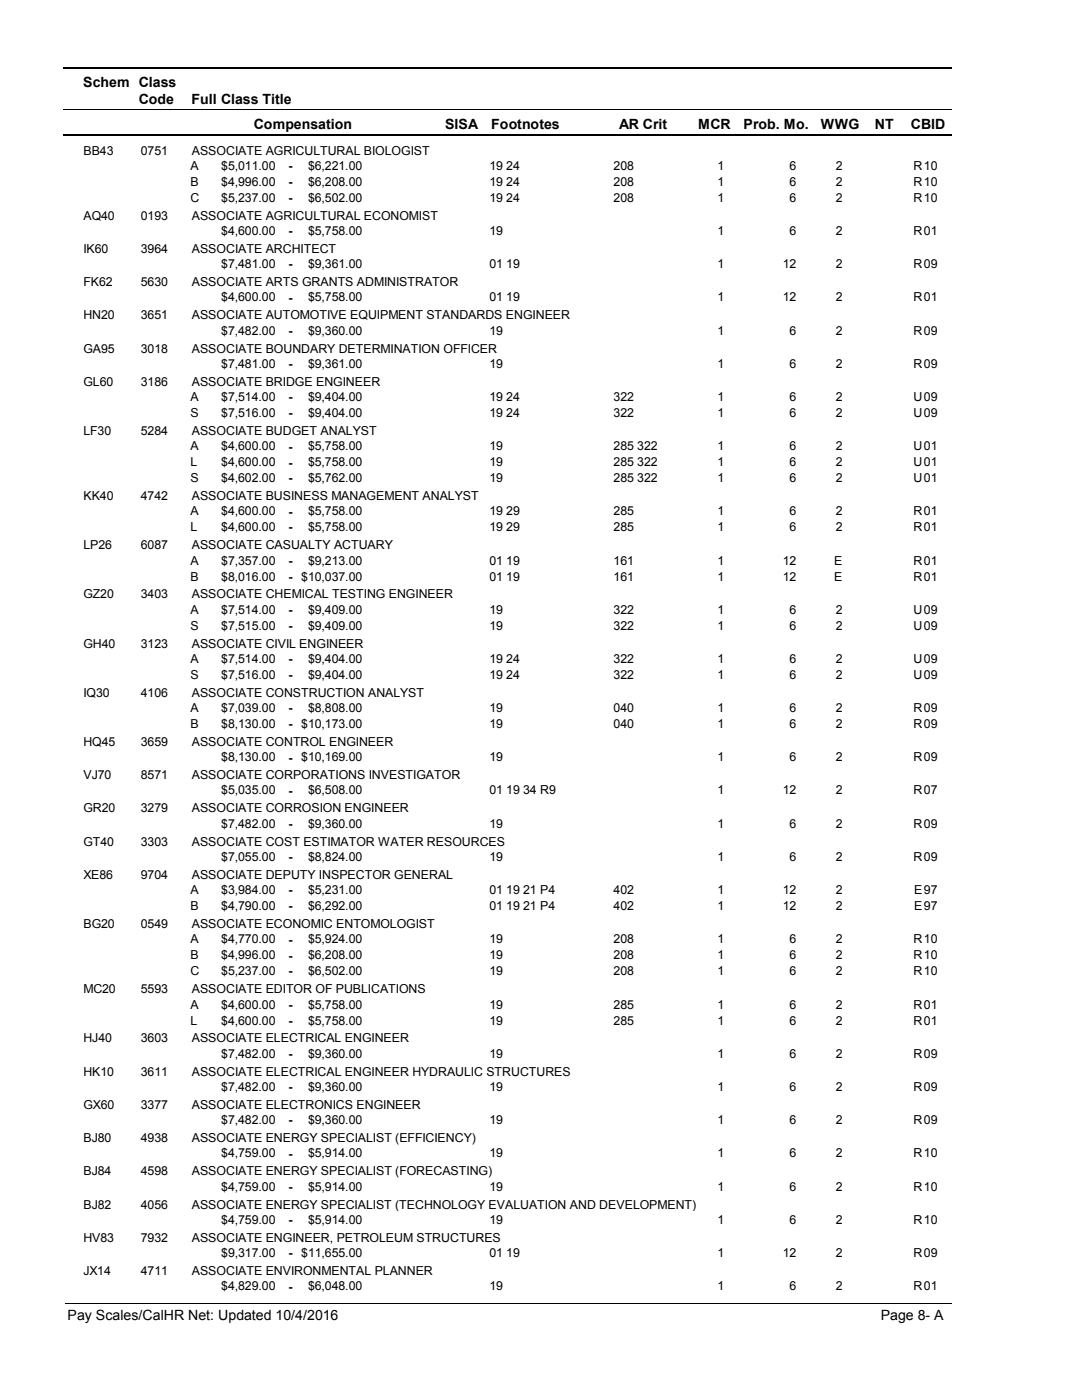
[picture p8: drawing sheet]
<svg xmlns="http://www.w3.org/2000/svg" width="216mm" height="279mm" viewBox="0 0 216 279" stroke-linecap="round" stroke-linejoin="round" font-family="sans-serif">
<defs><g id="words">
<g font-size="2.8">
<text x="16.6" y="17.3">Schem Class</text>
<text x="27.7" y="20.7">Code</text>
<text x="38.2" y="20.7">Full Class Title</text>
<text x="50.6" y="25.7">Compensation</text>
<text x="88.7" y="25.7">SISA</text>
<text x="98" y="25.7">Footnotes</text>
<text x="123.5" y="25.7">AR Crit</text>
<text x="139.2" y="25.7">MCR</text>
<text x="148.3" y="25.7">Prob. Mo.</text>
<text x="163.7" y="25.7">WWG</text>
<text x="174.5" y="25.7">NT</text>
<text x="181.6" y="25.7">CBID</text>
<text x="13.5" y="263.5">Pay Scales/CalHR Net: Updated 10/4/2016</text>
<text x="175.6" y="263.5">Page 8- A</text>
</g>
<g font-size="2.5">
<text x="16.6" y="30.8">BB43</text>
<text x="28.1" y="30.8">0751</text>
<text x="38" y="33.9">A</text>
<text x="38.2" y="30.8">ASSOCIATE AGRICULTURAL BIOLOGIST</text>
<text x="44.1" y="33.9">$5,011.00</text>
<text x="57.5" y="33.9">-</text>
<text x="61.4" y="33.9">$6,221.00</text>
<text x="97.6" y="33.9">19 24</text>
<text x="122.4" y="33.9">208</text>
<text x="143.1" y="33.9">1</text>
<text x="157.5" y="33.9">6</text>
<text x="166.6" y="33.9">2</text>
<text x="182.2" y="33.9">R</text>
<text x="184.2" y="33.9">10</text>
<text x="38" y="37.1">B</text>
<text x="38" y="40.3">C</text>
<text x="44.1" y="37.1">$4,996.00</text>
<text x="44.1" y="40.3">$5,237.00</text>
<text x="57.5" y="37.1">-</text>
<text x="57.5" y="40.3">-</text>
<text x="61.4" y="37.1">$6,208.00</text>
<text x="61.4" y="40.3">$6,502.00</text>
<text x="97.6" y="37.1">19 24</text>
<text x="97.6" y="40.3">19 24</text>
<text x="122.4" y="37.1">208</text>
<text x="122.4" y="40.3">208</text>
<text x="143.1" y="37.1">1</text>
<text x="143.1" y="40.3">1</text>
<text x="157.5" y="37.1">6</text>
<text x="157.5" y="40.3">6</text>
<text x="166.6" y="37.1">2</text>
<text x="166.6" y="40.3">2</text>
<text x="182.2" y="37.1">R</text>
<text x="182.2" y="40.3">R</text>
<text x="184.2" y="37.1">10</text>
<text x="184.2" y="40.3">10</text>
<text x="16.6" y="43.8">AQ40</text>
<text x="28.1" y="43.8">0193</text>
<text x="38.2" y="43.8">ASSOCIATE AGRICULTURAL ECONOMIST</text>
<text x="44.1" y="46.9">$4,600.00</text>
<text x="57.5" y="46.9">-</text>
<text x="61.4" y="46.9">$5,758.00</text>
<text x="97.6" y="46.9">19</text>
<text x="143.1" y="46.9">1</text>
<text x="157.5" y="46.9">6</text>
<text x="166.6" y="46.9">2</text>
<text x="182.2" y="46.9">R</text>
<text x="184.2" y="46.9">01</text>
<text x="16.6" y="50.5">IK60</text>
<text x="28.1" y="50.5">3964</text>
<text x="38.2" y="50.5">ASSOCIATE ARCHITECT</text>
<text x="44.1" y="53.5">$7,481.00</text>
<text x="57.5" y="53.6">-</text>
<text x="61.4" y="53.5">$9,361.00</text>
<text x="97.6" y="53.5">01 19</text>
<text x="143.1" y="53.5">1</text>
<text x="156.1" y="53.5">12</text>
<text x="166.6" y="53.5">2</text>
<text x="182.2" y="53.5">R</text>
<text x="184.2" y="53.5">09</text>
<text x="16.6" y="57.1">FK62</text>
<text x="28.1" y="57.1">5630</text>
<text x="38.2" y="57.1">ASSOCIATE ARTS GRANTS ADMINISTRATOR</text>
<text x="16.6" y="63.8">HN20</text>
<text x="28.1" y="63.8">3651</text>
<text x="38.2" y="63.8">ASSOCIATE AUTOMOTIVE EQUIPMENT STANDARDS ENGINEER</text>
<text x="44.1" y="60.2">$4,600.00</text>
<text x="57.5" y="60.2">-</text>
<text x="61.4" y="60.2">$5,758.00</text>
<text x="97.6" y="60.2">01 19</text>
<text x="143.1" y="60.2">1</text>
<text x="156.1" y="60.2">12</text>
<text x="166.6" y="60.2">2</text>
<text x="182.2" y="60.2">R</text>
<text x="184.2" y="60.2">01</text>
<text x="16.6" y="70.4">GA95</text>
<text x="28.1" y="70.4">3018</text>
<text x="38.2" y="70.4">ASSOCIATE BOUNDARY DETERMINATION OFFICER</text>
<text x="44.1" y="66.8">$7,482.00</text>
<text x="57.5" y="66.9">-</text>
<text x="61.4" y="66.8">$9,360.00</text>
<text x="97.6" y="66.8">19</text>
<text x="143.1" y="66.8">1</text>
<text x="157.5" y="66.8">6</text>
<text x="166.6" y="66.8">2</text>
<text x="182.2" y="66.8">R</text>
<text x="184.2" y="66.8">09</text>
<text x="16.6" y="77">GL60</text>
<text x="28.1" y="77">3186</text>
<text x="38.2" y="77">ASSOCIATE BRIDGE ENGINEER</text>
<text x="44.1" y="73.4">$7,481.00</text>
<text x="57.5" y="73.5">-</text>
<text x="61.4" y="73.4">$9,361.00</text>
<text x="97.6" y="73.4">19</text>
<text x="143.1" y="73.4">1</text>
<text x="157.5" y="73.4">6</text>
<text x="166.6" y="73.4">2</text>
<text x="182.2" y="73.4">R</text>
<text x="184.2" y="73.4">09</text>
<text x="38" y="80.1">A</text>
<text x="38" y="83.3">S</text>
<text x="44.1" y="80.1">$7,514.00</text>
<text x="44.1" y="83.3">$7,516.00</text>
<text x="57.5" y="80.1">-</text>
<text x="57.5" y="83.3">-</text>
<text x="61.4" y="80.1">$9,404.00</text>
<text x="61.4" y="83.3">$9,404.00</text>
<text x="97.6" y="80.1">19 24</text>
<text x="97.6" y="83.3">19 24</text>
<text x="122.4" y="80.1">322</text>
<text x="122.4" y="83.3">322</text>
<text x="143.1" y="80.1">1</text>
<text x="143.1" y="83.3">1</text>
<text x="157.5" y="80.1">6</text>
<text x="157.5" y="83.3">6</text>
<text x="166.6" y="80.1">2</text>
<text x="166.6" y="83.3">2</text>
<text x="182.2" y="80.1">U</text>
<text x="182.2" y="83.3">U</text>
<text x="184.2" y="80.1">09</text>
<text x="184.2" y="83.3">09</text>
<text x="16.6" y="86.8">LF30</text>
<text x="28.1" y="86.8">5284</text>
<text x="38" y="89.9">A</text>
<text x="38.2" y="86.8">ASSOCIATE BUDGET ANALYST</text>
<text x="44.1" y="89.9">$4,600.00</text>
<text x="57.5" y="89.9">-</text>
<text x="61.4" y="89.9">$5,758.00</text>
<text x="97.6" y="89.9">19</text>
<text x="122.4" y="89.9">285 322</text>
<text x="143.1" y="89.9">1</text>
<text x="157.5" y="89.9">6</text>
<text x="166.6" y="89.9">2</text>
<text x="182.2" y="89.9">U</text>
<text x="184.2" y="89.9">01</text>
<text x="38" y="93.1">L</text>
<text x="44.1" y="93.1">$4,600.00</text>
<text x="57.5" y="93.1">-</text>
<text x="61.4" y="93.1">$5,758.00</text>
<text x="97.6" y="93.1">19</text>
<text x="122.4" y="93.1">285 322</text>
<text x="143.1" y="93.1">1</text>
<text x="157.5" y="93.1">6</text>
<text x="166.6" y="93.1">2</text>
<text x="182.2" y="93.1">U</text>
<text x="184.2" y="93.1">01</text>
<text x="16.6" y="99.8">KK40</text>
<text x="28.1" y="99.8">4742</text>
<text x="38" y="96.3">S</text>
<text x="38.2" y="99.8">ASSOCIATE BUSINESS MANAGEMENT ANALYST</text>
<text x="44.1" y="96.3">$4,602.00</text>
<text x="57.5" y="96.3">-</text>
<text x="61.4" y="96.3">$5,762.00</text>
<text x="97.6" y="96.3">19</text>
<text x="122.4" y="96.3">285 322</text>
<text x="143.1" y="96.3">1</text>
<text x="157.5" y="96.3">6</text>
<text x="166.6" y="96.3">2</text>
<text x="182.2" y="96.3">U</text>
<text x="184.2" y="96.3">01</text>
<text x="38" y="102.9">A</text>
<text x="38" y="106">L</text>
<text x="44.1" y="102.9">$4,600.00</text>
<text x="44.1" y="106">$4,600.00</text>
<text x="57.5" y="102.9">-</text>
<text x="57.5" y="106.1">-</text>
<text x="61.4" y="102.9">$5,758.00</text>
<text x="61.4" y="106">$5,758.00</text>
<text x="97.6" y="102.9">19 29</text>
<text x="97.6" y="106">19 29</text>
<text x="122.4" y="102.9">285</text>
<text x="122.4" y="106">285</text>
<text x="143.1" y="102.9">1</text>
<text x="143.1" y="106">1</text>
<text x="157.5" y="102.9">6</text>
<text x="157.5" y="106">6</text>
<text x="166.6" y="102.9">2</text>
<text x="166.6" y="106">2</text>
<text x="182.2" y="102.9">R</text>
<text x="182.2" y="106">R</text>
<text x="184.2" y="102.9">01</text>
<text x="184.2" y="106">01</text>
<text x="16.6" y="109.6">LP26</text>
<text x="28.1" y="109.6">6087</text>
<text x="38" y="112.7">A</text>
<text x="38.2" y="109.6">ASSOCIATE CASUALTY ACTUARY</text>
<text x="44.1" y="112.7">$7,357.00</text>
<text x="57.5" y="112.7">-</text>
<text x="61.4" y="112.7">$9,213.00</text>
<text x="97.6" y="112.7">01 19</text>
<text x="122.4" y="112.7">161</text>
<text x="143.1" y="112.7">1</text>
<text x="156.1" y="112.7">12</text>
<text x="166.3" y="112.7">E</text>
<text x="182.2" y="112.7">R</text>
<text x="184.2" y="112.7">01</text>
<text x="16.6" y="119.5">GZ20</text>
<text x="28.1" y="119.5">3403</text>
<text x="38" y="115.9">B</text>
<text x="38.2" y="119.5">ASSOCIATE CHEMICAL TESTING ENGINEER</text>
<text x="44.1" y="115.9">$8,016.00</text>
<text x="57.5" y="115.9">-</text>
<text x="60.1" y="115.9">$10,037.00</text>
<text x="97.6" y="115.9">01 19</text>
<text x="122.4" y="115.9">161</text>
<text x="143.1" y="115.9">1</text>
<text x="156.1" y="115.9">12</text>
<text x="166.3" y="115.9">E</text>
<text x="182.2" y="115.9">R</text>
<text x="184.2" y="115.9">01</text>
<text x="38" y="122.5">A</text>
<text x="38" y="125.7">S</text>
<text x="44.1" y="122.5">$7,514.00</text>
<text x="44.1" y="125.7">$7,515.00</text>
<text x="57.5" y="122.6">-</text>
<text x="57.5" y="125.7">-</text>
<text x="61.4" y="122.5">$9,409.00</text>
<text x="61.4" y="125.7">$9,409.00</text>
<text x="97.6" y="122.5">19</text>
<text x="97.6" y="125.7">19</text>
<text x="122.4" y="122.5">322</text>
<text x="122.4" y="125.7">322</text>
<text x="143.1" y="122.5">1</text>
<text x="143.1" y="125.7">1</text>
<text x="157.5" y="122.5">6</text>
<text x="157.5" y="125.7">6</text>
<text x="166.6" y="122.5">2</text>
<text x="166.6" y="125.7">2</text>
<text x="182.2" y="122.5">U</text>
<text x="182.2" y="125.7">U</text>
<text x="184.2" y="122.5">09</text>
<text x="184.2" y="125.7">09</text>
<text x="16.6" y="129.3">GH40</text>
<text x="28.1" y="129.3">3123</text>
<text x="38.2" y="129.3">ASSOCIATE CIVIL ENGINEER</text>
<text x="38" y="132.3">A</text>
<text x="38" y="135.5">S</text>
<text x="44.1" y="132.3">$7,514.00</text>
<text x="44.1" y="135.5">$7,516.00</text>
<text x="57.5" y="132.3">-</text>
<text x="57.5" y="135.5">-</text>
<text x="61.4" y="132.3">$9,404.00</text>
<text x="61.4" y="135.5">$9,404.00</text>
<text x="97.6" y="132.3">19 24</text>
<text x="97.6" y="135.5">19 24</text>
<text x="122.4" y="132.3">322</text>
<text x="122.4" y="135.5">322</text>
<text x="143.1" y="132.3">1</text>
<text x="143.1" y="135.5">1</text>
<text x="157.5" y="132.3">6</text>
<text x="157.5" y="135.5">6</text>
<text x="166.6" y="132.3">2</text>
<text x="166.6" y="135.5">2</text>
<text x="182.2" y="132.3">U</text>
<text x="182.2" y="135.5">U</text>
<text x="184.2" y="132.3">09</text>
<text x="184.2" y="135.5">09</text>
<text x="16.6" y="139.1">IQ30</text>
<text x="28.1" y="139.1">4106</text>
<text x="38" y="142.1">A</text>
<text x="38.2" y="139.1">ASSOCIATE CONSTRUCTION ANALYST</text>
<text x="44.1" y="142.1">$7,039.00</text>
<text x="57.5" y="142.2">-</text>
<text x="61.4" y="142.1">$8,808.00</text>
<text x="97.6" y="142.1">19</text>
<text x="122.4" y="142.1">040</text>
<text x="143.1" y="142.1">1</text>
<text x="157.5" y="142.1">6</text>
<text x="166.6" y="142.1">2</text>
<text x="182.2" y="142.1">R</text>
<text x="184.2" y="142.1">09</text>
<text x="16.6" y="148.9">HQ45</text>
<text x="28.1" y="148.9">3659</text>
<text x="38" y="145.3">B</text>
<text x="38.2" y="148.9">ASSOCIATE CONTROL ENGINEER</text>
<text x="44.1" y="145.3">$8,130.00</text>
<text x="57.5" y="145.3">-</text>
<text x="60.1" y="145.3">$10,173.00</text>
<text x="97.6" y="145.3">19</text>
<text x="122.4" y="145.3">040</text>
<text x="143.1" y="145.3">1</text>
<text x="157.5" y="145.3">6</text>
<text x="166.6" y="145.3">2</text>
<text x="182.2" y="145.3">R</text>
<text x="184.2" y="145.3">09</text>
<text x="16.6" y="155.5">VJ70</text>
<text x="28.1" y="155.5">8571</text>
<text x="38.2" y="155.5">ASSOCIATE CORPORATIONS INVESTIGATOR</text>
<text x="44.1" y="152">$8,130.00</text>
<text x="57.5" y="152">-</text>
<text x="60.1" y="152">$10,169.00</text>
<text x="97.6" y="152">19</text>
<text x="143.1" y="152">1</text>
<text x="157.5" y="152">6</text>
<text x="166.6" y="152">2</text>
<text x="182.2" y="152">R</text>
<text x="184.2" y="152">09</text>
<text x="44.1" y="158.6">$5,035.00</text>
<text x="57.5" y="158.6">-</text>
<text x="61.4" y="158.6">$6,508.00</text>
<text x="97.6" y="158.6">01 19 34 R9</text>
<text x="143.1" y="158.6">1</text>
<text x="156.1" y="158.6">12</text>
<text x="166.6" y="158.6">2</text>
<text x="182.2" y="158.6">R</text>
<text x="184.2" y="158.6">07</text>
<text x="16.6" y="162.2">GR20</text>
<text x="28.1" y="162.2">3279</text>
<text x="38.2" y="162.2">ASSOCIATE CORROSION ENGINEER</text>
<text x="44.1" y="165.2">$7,482.00</text>
<text x="57.5" y="165.2">-</text>
<text x="61.4" y="165.2">$9,360.00</text>
<text x="97.6" y="165.2">19</text>
<text x="143.1" y="165.2">1</text>
<text x="157.5" y="165.2">6</text>
<text x="166.6" y="165.2">2</text>
<text x="182.2" y="165.2">R</text>
<text x="184.2" y="165.2">09</text>
<text x="16.6" y="168.8">GT40</text>
<text x="28.1" y="168.8">3303</text>
<text x="38.2" y="168.8">ASSOCIATE COST ESTIMATOR WATER RESOURCES</text>
<text x="44.1" y="171.9">$7,055.00</text>
<text x="57.5" y="171.9">-</text>
<text x="61.4" y="171.9">$8,824.00</text>
<text x="97.6" y="171.9">19</text>
<text x="143.1" y="171.9">1</text>
<text x="157.5" y="171.9">6</text>
<text x="166.6" y="171.9">2</text>
<text x="182.2" y="171.9">R</text>
<text x="184.2" y="171.9">09</text>
<text x="16.6" y="175.4">XE86</text>
<text x="28.1" y="175.4">9704</text>
<text x="38" y="178.5">A</text>
<text x="38.2" y="175.4">ASSOCIATE DEPUTY INSPECTOR GENERAL</text>
<text x="44.1" y="178.5">$3,984.00</text>
<text x="57.5" y="178.5">-</text>
<text x="61.4" y="178.5">$5,231.00</text>
<text x="97.6" y="178.5">01 19 21 P4</text>
<text x="122.4" y="178.5">402</text>
<text x="143.1" y="178.5">1</text>
<text x="156.1" y="178.5">12</text>
<text x="166.6" y="178.5">2</text>
<text x="182.3" y="178.5">E</text>
<text x="184.2" y="178.5">97</text>
<text x="16.6" y="185.2">BG20</text>
<text x="28.1" y="185.2">0549</text>
<text x="38" y="181.7">B</text>
<text x="38.2" y="185.2">ASSOCIATE ECONOMIC ENTOMOLOGIST</text>
<text x="44.1" y="181.7">$4,790.00</text>
<text x="57.5" y="181.7">-</text>
<text x="61.4" y="181.7">$6,292.00</text>
<text x="97.6" y="181.7">01 19 21 P4</text>
<text x="122.4" y="181.7">402</text>
<text x="143.1" y="181.7">1</text>
<text x="156.1" y="181.7">12</text>
<text x="166.6" y="181.7">2</text>
<text x="182.3" y="181.7">E</text>
<text x="184.2" y="181.7">97</text>
<text x="38" y="188.3">A</text>
<text x="38" y="191.5">B</text>
<text x="44.1" y="188.3">$4,770.00</text>
<text x="44.1" y="191.5">$4,996.00</text>
<text x="57.5" y="188.3">-</text>
<text x="57.5" y="191.5">-</text>
<text x="61.4" y="188.3">$5,924.00</text>
<text x="61.4" y="191.5">$6,208.00</text>
<text x="97.6" y="188.3">19</text>
<text x="97.6" y="191.5">19</text>
<text x="122.4" y="188.3">208</text>
<text x="122.4" y="191.5">208</text>
<text x="143.1" y="188.3">1</text>
<text x="143.1" y="191.5">1</text>
<text x="157.5" y="188.3">6</text>
<text x="157.5" y="191.5">6</text>
<text x="166.6" y="188.3">2</text>
<text x="166.6" y="191.5">2</text>
<text x="182.2" y="188.3">R</text>
<text x="182.2" y="191.5">R</text>
<text x="184.2" y="188.3">10</text>
<text x="184.2" y="191.5">10</text>
<text x="38" y="194.7">C</text>
<text x="44.1" y="194.7">$5,237.00</text>
<text x="57.5" y="194.7">-</text>
<text x="61.4" y="194.7">$6,502.00</text>
<text x="97.6" y="194.7">19</text>
<text x="122.4" y="194.7">208</text>
<text x="143.1" y="194.7">1</text>
<text x="157.5" y="194.7">6</text>
<text x="166.6" y="194.7">2</text>
<text x="182.2" y="194.7">R</text>
<text x="184.2" y="194.7">10</text>
<text x="16.6" y="198.2">MC20</text>
<text x="28.1" y="198.2">5593</text>
<text x="38" y="201.3">A</text>
<text x="38.2" y="198.2">ASSOCIATE EDITOR OF PUBLICATIONS</text>
<text x="44.1" y="201.3">$4,600.00</text>
<text x="57.5" y="201.3">-</text>
<text x="61.4" y="201.3">$5,758.00</text>
<text x="97.6" y="201.3">19</text>
<text x="122.4" y="201.3">285</text>
<text x="143.1" y="201.3">1</text>
<text x="157.5" y="201.3">6</text>
<text x="166.6" y="201.3">2</text>
<text x="182.2" y="201.3">R</text>
<text x="184.2" y="201.3">01</text>
<text x="16.6" y="208.1">HJ40</text>
<text x="28.1" y="208.1">3603</text>
<text x="38" y="204.5">L</text>
<text x="38.2" y="208.1">ASSOCIATE ELECTRICAL ENGINEER</text>
<text x="44.1" y="204.5">$4,600.00</text>
<text x="57.5" y="204.5">-</text>
<text x="61.4" y="204.5">$5,758.00</text>
<text x="97.6" y="204.5">19</text>
<text x="122.4" y="204.5">285</text>
<text x="143.1" y="204.5">1</text>
<text x="157.5" y="204.5">6</text>
<text x="166.6" y="204.5">2</text>
<text x="182.2" y="204.5">R</text>
<text x="184.2" y="204.5">01</text>
<text x="16.6" y="214.7">HK10</text>
<text x="28.1" y="214.7">3611</text>
<text x="38.2" y="214.7">ASSOCIATE ELECTRICAL ENGINEER HYDRAULIC STRUCTURES</text>
<text x="44.1" y="211.1">$7,482.00</text>
<text x="57.5" y="211.1">-</text>
<text x="61.4" y="211.1">$9,360.00</text>
<text x="97.6" y="211.1">19</text>
<text x="143.1" y="211.1">1</text>
<text x="157.5" y="211.1">6</text>
<text x="166.6" y="211.1">2</text>
<text x="182.2" y="211.1">R</text>
<text x="184.2" y="211.1">09</text>
<text x="16.6" y="221.3">GX60</text>
<text x="28.1" y="221.3">3377</text>
<text x="38.2" y="221.3">ASSOCIATE ELECTRONICS ENGINEER</text>
<text x="44.1" y="217.7">$7,482.00</text>
<text x="57.5" y="217.8">-</text>
<text x="61.4" y="217.7">$9,360.00</text>
<text x="97.6" y="217.7">19</text>
<text x="143.1" y="217.7">1</text>
<text x="157.5" y="217.7">6</text>
<text x="166.6" y="217.7">2</text>
<text x="182.2" y="217.7">R</text>
<text x="184.2" y="217.7">09</text>
<text x="16.6" y="228">BJ80</text>
<text x="28.1" y="228">4938</text>
<text x="38.2" y="228">ASSOCIATE ENERGY SPECIALIST (EFFICIENCY)</text>
<text x="44.1" y="224.4">$7,482.00</text>
<text x="57.5" y="224.4">-</text>
<text x="61.4" y="224.4">$9,360.00</text>
<text x="97.6" y="224.4">19</text>
<text x="143.1" y="224.4">1</text>
<text x="157.5" y="224.4">6</text>
<text x="166.6" y="224.4">2</text>
<text x="182.2" y="224.4">R</text>
<text x="184.2" y="224.4">09</text>
<text x="44.1" y="231">$4,759.00</text>
<text x="57.5" y="231">-</text>
<text x="61.4" y="231">$5,914.00</text>
<text x="97.6" y="231">19</text>
<text x="143.1" y="231">1</text>
<text x="157.5" y="231">6</text>
<text x="166.6" y="231">2</text>
<text x="182.2" y="231">R</text>
<text x="184.2" y="231">10</text>
<text x="16.6" y="234.6">BJ84</text>
<text x="28.1" y="234.6">4598</text>
<text x="38.2" y="234.6">ASSOCIATE ENERGY SPECIALIST (FORECASTING)</text>
<text x="44.1" y="237.6">$4,759.00</text>
<text x="57.5" y="237.7">-</text>
<text x="61.4" y="237.6">$5,914.00</text>
<text x="97.6" y="237.6">19</text>
<text x="143.1" y="237.6">1</text>
<text x="157.5" y="237.6">6</text>
<text x="166.6" y="237.6">2</text>
<text x="182.2" y="237.6">R</text>
<text x="184.2" y="237.6">10</text>
<text x="16.6" y="241.2">BJ82</text>
<text x="28.1" y="241.2">4056</text>
<text x="38.2" y="241.2">ASSOCIATE ENERGY SPECIALIST (TECHNOLOGY EVALUATION AND DEVELOPMENT)</text>
<text x="44.1" y="244.3">$4,759.00</text>
<text x="57.5" y="244.3">-</text>
<text x="61.4" y="244.3">$5,914.00</text>
<text x="97.6" y="244.3">19</text>
<text x="143.1" y="244.3">1</text>
<text x="157.5" y="244.3">6</text>
<text x="166.6" y="244.3">2</text>
<text x="182.2" y="244.3">R</text>
<text x="184.2" y="244.3">10</text>
<text x="16.6" y="247.9">HV83</text>
<text x="28.1" y="247.9">7932</text>
<text x="38.2" y="247.9">ASSOCIATE ENGINEER, PETROLEUM STRUCTURES</text>
<text x="44.1" y="250.9">$9,317.00</text>
<text x="57.5" y="250.9">-</text>
<text x="60.1" y="250.9">$11,655.00</text>
<text x="97.6" y="250.9">01 19</text>
<text x="143.1" y="250.9">1</text>
<text x="156.1" y="250.9">12</text>
<text x="166.6" y="250.9">2</text>
<text x="182.2" y="250.9">R</text>
<text x="184.2" y="250.9">09</text>
<text x="16.6" y="254.5">JX14</text>
<text x="28.1" y="254.5">4711</text>
<text x="38.2" y="254.5">ASSOCIATE ENVIRONMENTAL PLANNER</text>
<text x="44.1" y="257.6">$4,829.00</text>
<text x="57.5" y="257.6">-</text>
<text x="61.4" y="257.6">$6,048.00</text>
<text x="97.6" y="257.6">19</text>
<text x="143.1" y="257.6">1</text>
<text x="157.5" y="257.6">6</text>
<text x="166.6" y="257.6">2</text>
<text x="182.2" y="257.6">R</text>
<text x="184.2" y="257.6">01</text>
</g>
</g></defs>
<path d="M12.7 13.5h177.1" fill="none" stroke="#000" stroke-width=".36"/>
<path d="M12.7 21.9h177.1" fill="none" stroke="#000" stroke-width=".2"/>
<path d="M12.7 27h177.1" fill="none" stroke="#000" stroke-width=".35"/>
<g fill="#fff">
<path d="M40.4 31.3h16.2v3h-16.2z" fill-rule="evenodd"/>
<path d="M183.9 31.3h4.1v3h-4.1z" fill-rule="evenodd"/>
<path d="M40.4 34.5h16.2v3h-16.2z" fill-rule="evenodd"/>
<path d="M183.9 34.5h4.1v3h-4.1z" fill-rule="evenodd"/>
<path d="M40.4 37.7h16.2v2.9h-16.2z" fill-rule="evenodd"/>
<path d="M183.9 37.7h4.1v2.9h-4.1z" fill-rule="evenodd"/>
<path d="M40.4 44.3h16.2v3h-16.2z" fill-rule="evenodd"/>
<path d="M183.9 44.3h4.1v3h-4.1z" fill-rule="evenodd"/>
<path d="M40.4 50.9h16.2v3h-16.2z" fill-rule="evenodd"/>
<path d="M183.9 50.9h4.1v3h-4.1z" fill-rule="evenodd"/>
<path d="M40.4 57.6h16.2v2.9h-16.2z" fill-rule="evenodd"/>
<path d="M183.9 57.6h4.1v2.9h-4.1z" fill-rule="evenodd"/>
<path d="M40.4 64.2h16.2v3h-16.2z" fill-rule="evenodd"/>
<path d="M183.9 64.2h4.1v3h-4.1z" fill-rule="evenodd"/>
<path d="M40.4 70.8h16.2v3h-16.2z" fill-rule="evenodd"/>
<path d="M183.9 70.8h4.1v3h-4.1z" fill-rule="evenodd"/>
<path d="M40.4 77.5h16.2v2.9h-16.2z" fill-rule="evenodd"/>
<path d="M183.9 77.5h4.1v2.9h-4.1z" fill-rule="evenodd"/>
<path d="M40.4 80.6h16.2v3h-16.2z" fill-rule="evenodd"/>
<path d="M183.9 80.6h4.1v3h-4.1z" fill-rule="evenodd"/>
<path d="M40.4 87.3h16.2v3h-16.2z" fill-rule="evenodd"/>
<path d="M183.9 87.3h4.1v3h-4.1z" fill-rule="evenodd"/>
<path d="M40.4 90.5h16.2v3h-16.2z" fill-rule="evenodd"/>
<path d="M183.9 90.5h4.1v3h-4.1z" fill-rule="evenodd"/>
<path d="M40.4 93.6h16.2v3h-16.2z" fill-rule="evenodd"/>
<path d="M183.9 93.6h4.1v3h-4.1z" fill-rule="evenodd"/>
<path d="M40.4 100.3h16.2v2.9h-16.2z" fill-rule="evenodd"/>
<path d="M183.9 100.3h4.1v2.9h-4.1z" fill-rule="evenodd"/>
<path d="M40.4 103.4h16.2v3h-16.2z" fill-rule="evenodd"/>
<path d="M183.9 103.4h4.1v3h-4.1z" fill-rule="evenodd"/>
<path d="M40.4 110.1h16.2v3h-16.2z" fill-rule="evenodd"/>
<path d="M183.9 110.1h4.1v3h-4.1z" fill-rule="evenodd"/>
<path d="M40.4 113.3h16.2v2.9h-16.2z" fill-rule="evenodd"/>
<path d="M183.9 113.3h4.1v2.9h-4.1z" fill-rule="evenodd"/>
<path d="M40.4 119.9h16.2v3h-16.2z" fill-rule="evenodd"/>
<path d="M183.9 119.9h4.1v3h-4.1z" fill-rule="evenodd"/>
<path d="M40.4 123.1h16.2v3h-16.2z" fill-rule="evenodd"/>
<path d="M183.9 123.1h4.1v3h-4.1z" fill-rule="evenodd"/>
<path d="M40.4 129.7h16.2v3h-16.2z" fill-rule="evenodd"/>
<path d="M183.9 129.7h4.1v3h-4.1z" fill-rule="evenodd"/>
<path d="M40.4 132.9h16.2v3h-16.2z" fill-rule="evenodd"/>
<path d="M183.9 132.9h4.1v3h-4.1z" fill-rule="evenodd"/>
<path d="M40.4 139.5h16.2v3h-16.2z" fill-rule="evenodd"/>
<path d="M183.9 139.5h4.1v3h-4.1z" fill-rule="evenodd"/>
<path d="M40.4 142.7h16.2v3h-16.2z" fill-rule="evenodd"/>
<path d="M183.9 142.7h4.1v3h-4.1z" fill-rule="evenodd"/>
<path d="M40.4 149.3h16.2v3h-16.2z" fill-rule="evenodd"/>
<path d="M183.9 149.3h4.1v3h-4.1z" fill-rule="evenodd"/>
<path d="M40.4 156h16.2v2.9h-16.2z" fill-rule="evenodd"/>
<path d="M183.9 156h4.1v2.9h-4.1z" fill-rule="evenodd"/>
<path d="M40.4 162.6h16.2v3h-16.2z" fill-rule="evenodd"/>
<path d="M183.9 162.6h4.1v3h-4.1z" fill-rule="evenodd"/>
<path d="M40.4 169.3h16.2v2.9h-16.2z" fill-rule="evenodd"/>
<path d="M183.9 169.3h4.1v2.9h-4.1z" fill-rule="evenodd"/>
<path d="M40.4 175.9h16.2v2.9h-16.2z" fill-rule="evenodd"/>
<path d="M183.9 175.9h4.1v2.9h-4.1z" fill-rule="evenodd"/>
<path d="M40.4 179h16.2v3h-16.2z" fill-rule="evenodd"/>
<path d="M183.9 179h4.1v3h-4.1z" fill-rule="evenodd"/>
<path d="M40.4 185.7h16.2v3h-16.2z" fill-rule="evenodd"/>
<path d="M183.9 185.7h4.1v3h-4.1z" fill-rule="evenodd"/>
<path d="M40.4 188.9h16.2v2.9h-16.2z" fill-rule="evenodd"/>
<path d="M183.9 188.9h4.1v2.9h-4.1z" fill-rule="evenodd"/>
<path d="M40.4 192h16.2v3h-16.2z" fill-rule="evenodd"/>
<path d="M183.9 192h4.1v3h-4.1z" fill-rule="evenodd"/>
<path d="M40.4 198.7h16.2v3h-16.2z" fill-rule="evenodd"/>
<path d="M183.9 198.7h4.1v3h-4.1z" fill-rule="evenodd"/>
<path d="M40.4 201.9h16.2v2.9h-16.2z" fill-rule="evenodd"/>
<path d="M183.9 201.9h4.1v2.9h-4.1z" fill-rule="evenodd"/>
<path d="M40.4 208.5h16.2v3h-16.2z" fill-rule="evenodd"/>
<path d="M183.9 208.5h4.1v3h-4.1z" fill-rule="evenodd"/>
<path d="M40.4 215.1h16.2v3h-16.2z" fill-rule="evenodd"/>
<path d="M183.9 215.1h4.1v3h-4.1z" fill-rule="evenodd"/>
<path d="M40.4 221.8h16.2v3h-16.2z" fill-rule="evenodd"/>
<path d="M183.9 221.8h4.1v3h-4.1z" fill-rule="evenodd"/>
<path d="M40.4 228.4h16.2v3h-16.2z" fill-rule="evenodd"/>
<path d="M183.9 228.4h4.1v3h-4.1z" fill-rule="evenodd"/>
<path d="M40.4 235h16.2v3h-16.2z" fill-rule="evenodd"/>
<path d="M183.9 235h4.1v3h-4.1z" fill-rule="evenodd"/>
<path d="M40.4 241.7h16.2v3h-16.2z" fill-rule="evenodd"/>
<path d="M183.9 241.7h4.1v3h-4.1z" fill-rule="evenodd"/>
<path d="M40.4 248.3h16.2v3h-16.2z" fill-rule="evenodd"/>
<path d="M183.9 248.3h4.1v3h-4.1z" fill-rule="evenodd"/>
<path d="M40.4 254.9h16.2v3h-16.2z" fill-rule="evenodd"/>
<path d="M183.9 254.9h4.1v3h-4.1z" fill-rule="evenodd"/>
</g>
<path d="M13.1 260.1h176.7" fill="none" stroke="#000" stroke-width=".2"/>
<use href="#words"/>
</svg>
